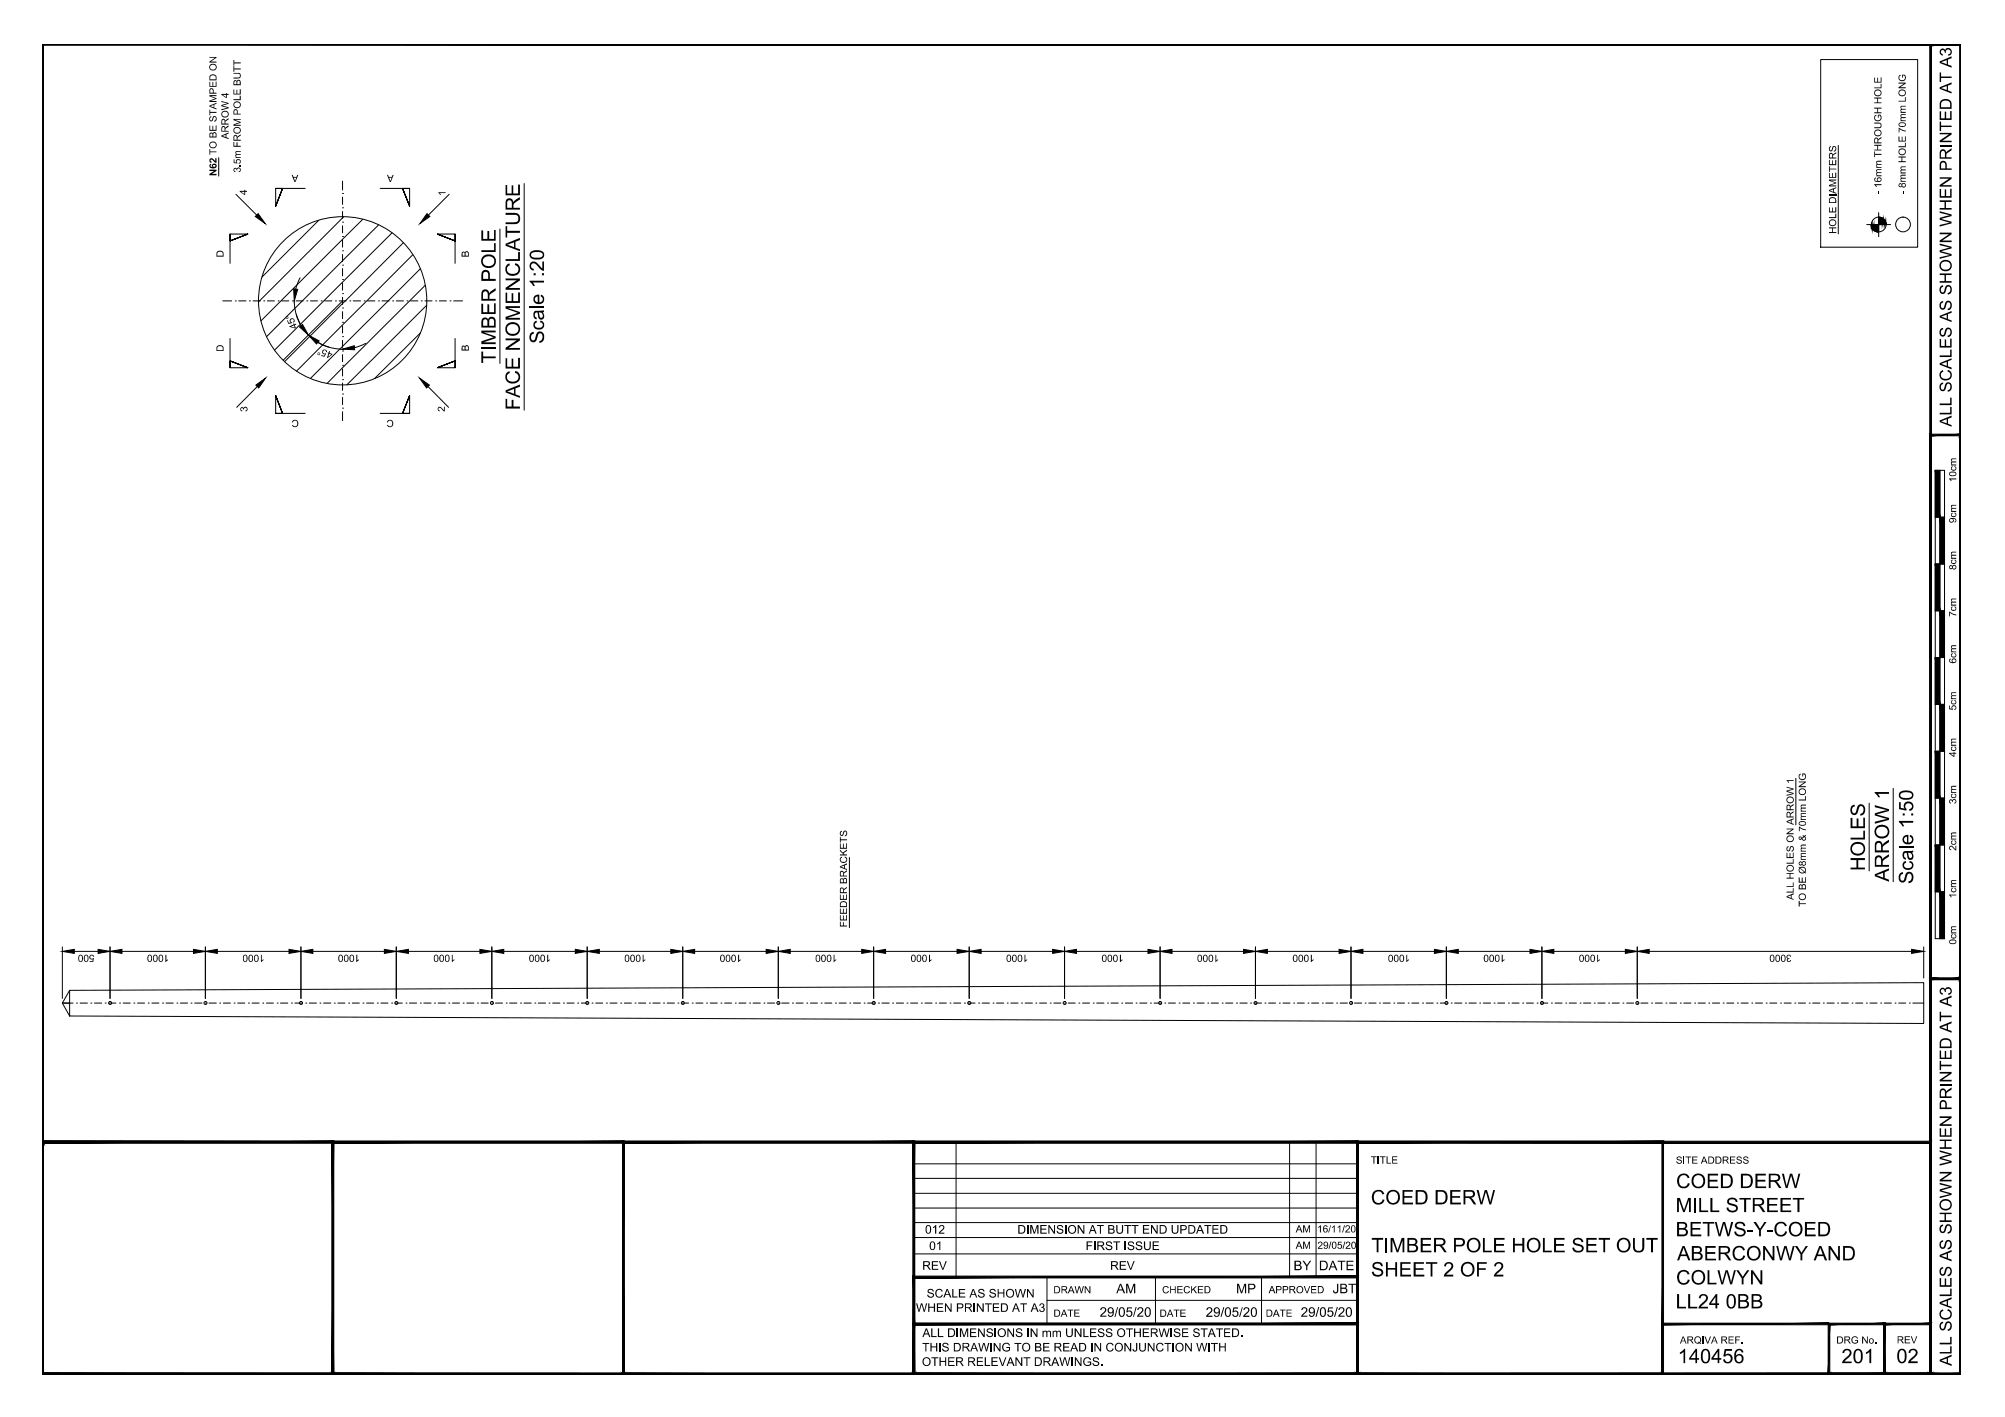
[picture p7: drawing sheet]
<svg xmlns="http://www.w3.org/2000/svg" width="420mm" height="297mm" viewBox="0 0 420 297" stroke-linecap="round" stroke-linejoin="round" font-family="sans-serif">
<defs><g id="words">
<g font-size="4.2">
<text x="103.9" y="76.2" transform="rotate(-90 103.9 76.2)">TIMBER POLE</text>
<text x="114" y="72.1" transform="rotate(-90 114 72.1)">Scale 1:20</text>
<text x="109" y="86" transform="rotate(-90 109 86)">FACE NOMENCLATURE</text>
<text x="390.8" y="182.6" transform="rotate(-90 390.8 182.6)">HOLES</text>
<text x="395.8" y="184.8" transform="rotate(-90 395.8 184.8)">ARROW 1</text>
<text x="400.9" y="185.3" transform="rotate(-90 400.9 185.3)">Scale 1:50</text>
<text x="351.2" y="249">COED DERW</text>
<text x="287.3" y="252.5">COED DERW</text>
<text x="351.1" y="254.1">MILL STREET</text>
<text x="287.4" y="262.5">TIMBER POLE HOLE SET OUT</text>
<text x="351.1" y="259.2">BETWS-Y-COED</text>
<text x="287.3" y="267.6">SHEET 2 OF 2</text>
<text x="351.2" y="269.2">COLWYN</text>
<text x="351.4" y="264.2">ABERCONWY AND</text>
<text x="351.1" y="274.3">LL24 0BB</text>
<text x="351.6" y="285.7">140456</text>
<text x="385.9" y="285.7">201</text>
<text x="397.4" y="285.7">02</text>
</g>
<g font-size="3.5">
<text x="409" y="89.5" transform="rotate(-90 409 89.5)">ALL SCALES AS SHOWN WHEN PRINTED AT A3</text>
<text x="409" y="286.3" transform="rotate(-90 409 286.3)">ALL SCALES AS SHOWN WHEN PRINTED AT A3</text>
</g>
<g font-size="2.8">
<text x="271" y="266.3">BY</text>
<text x="276.4" y="266.3">DATE</text>
<text x="233.9" y="271.1">AM</text>
<text x="259" y="271.1">MP</text>
<text x="279.3" y="271.1">JBT</text>
<text x="230.4" y="276">29/05/20</text>
<text x="252.7" y="276.1">29/05/20</text>
<text x="272.6" y="276">29/05/20</text>
</g>
<g font-size="2.5">
<text x="193.8" y="258.6">012</text>
<text x="194.7" y="262">01</text>
<text x="213.2" y="258.6">DIMENSION AT BUTT END UPDATED</text>
<text x="227.5" y="262">FIRST ISSUE</text>
<text x="193.2" y="266.2">REV</text>
<text x="232.6" y="266.2">REV</text>
<text x="192" y="275">WHEN PRINTED AT A3</text>
<text x="194.2" y="272">SCALE AS SHOWN</text>
<text x="193.3" y="280.3">ALL DIMENSIONS IN mm UNLESS OTHERWISE STATED.</text>
<text x="193.2" y="286.3">OTHER RELEVANT DRAWINGS.</text>
<text x="193.2" y="283.3">THIS DRAWING TO BE READ IN CONJUNCTION WITH</text>
</g>
<g font-size="2.1">
<text x="47.9" y="29.2" transform="rotate(-90 47.9 29.2)">ARROW 4</text>
<text x="45.4" y="36.9" transform="rotate(-90 45.4 36.9)">N62 TO BE STAMPED ON</text>
<text x="50.4" y="36.2" transform="rotate(-90 50.4 36.2)">3.5m FROM POLE BUTT</text>
<text x="51.8" y="40.9" transform="rotate(-90 51.8 40.9)">4</text>
<text x="62.5" y="36.7" transform="rotate(-180 62.5 36.7)">A</text>
<text x="82.5" y="36.7" transform="rotate(-180 82.5 36.7)">A</text>
<text x="93.4" y="41.1" transform="rotate(-90 93.4 41.1)">1</text>
<text x="394.3" y="40.7" transform="rotate(-90 394.3 40.7)">- 16mm THROUGH HOLE</text>
<text x="399.4" y="40.7" transform="rotate(-90 399.4 40.7)">- 8mm HOLE 70mm LONG</text>
<text x="46.8" y="53.9" transform="rotate(-90 46.8 53.9)">D</text>
<text x="98.2" y="53.9" transform="rotate(-90 98.2 53.9)">B</text>
<text x="384.8" y="49" transform="rotate(-90 384.8 49)">HOLE DIAMETERS</text>
<text x="62.3" y="68.6" transform="rotate(-113 62.3 68.6)">45°</text>
<text x="46.8" y="73.7" transform="rotate(-90 46.8 73.7)">D</text>
<text x="69.8" y="73.9" transform="rotate(-161 69.8 73.9)">45°</text>
<text x="98.2" y="73.7" transform="rotate(-90 98.2 73.7)">B</text>
<text x="51.8" y="86.3" transform="rotate(-90 51.8 86.3)">3</text>
<text x="62.6" y="88" transform="rotate(-180 62.6 88)">C</text>
<text x="82.5" y="88" transform="rotate(-180 82.5 88)">C</text>
<text x="93.2" y="86.3" transform="rotate(-90 93.2 86.3)">2</text>
<text x="409.9" y="101.1" transform="rotate(-90 409.9 101.1)">10cm</text>
<text x="409.9" y="109.6" transform="rotate(-90 409.9 109.6)">9cm</text>
<text x="409.9" y="119.5" transform="rotate(-90 409.9 119.5)">8cm</text>
<text x="409.9" y="129.3" transform="rotate(-90 409.9 129.3)">7cm</text>
<text x="409.9" y="139.1" transform="rotate(-90 409.9 139.1)">6cm</text>
<text x="409.9" y="148.9" transform="rotate(-90 409.9 148.9)">5cm</text>
<text x="409.9" y="158.7" transform="rotate(-90 409.9 158.7)">4cm</text>
<text x="409.9" y="168.6" transform="rotate(-90 409.9 168.6)">3cm</text>
<text x="409.9" y="178.4" transform="rotate(-90 409.9 178.4)">2cm</text>
<text x="375.9" y="188.6" transform="rotate(-90 375.9 188.6)">ALL HOLES ON ARROW 1</text>
<text x="378.4" y="190.1" transform="rotate(-90 378.4 190.1)">TO BE Ø8mm &amp; 70mm LONG</text>
<text x="409.9" y="188.3" transform="rotate(-90 409.9 188.3)">1cm</text>
<text x="177.5" y="194.4" transform="rotate(-90 177.5 194.4)">FEEDER BRACKETS</text>
<text x="409.9" y="198" transform="rotate(-90 409.9 198)">0cm</text>
<text x="19.8" y="200.2" transform="rotate(-180 19.8 200.2)">500</text>
<text x="35.5" y="200.2" transform="rotate(-180 35.5 200.2)">1000</text>
<text x="55.4" y="200.2" transform="rotate(-180 55.4 200.2)">1000</text>
<text x="75.5" y="200.2" transform="rotate(-180 75.5 200.2)">1000</text>
<text x="95.4" y="200.2" transform="rotate(-180 95.4 200.2)">1000</text>
<text x="115.5" y="200.2" transform="rotate(-180 115.5 200.2)">1000</text>
<text x="135.5" y="200.2" transform="rotate(-180 135.5 200.2)">1000</text>
<text x="155.5" y="200.2" transform="rotate(-180 155.5 200.2)">1000</text>
<text x="175.5" y="200.2" transform="rotate(-180 175.5 200.2)">1000</text>
<text x="195.5" y="200.2" transform="rotate(-180 195.5 200.2)">1000</text>
<text x="215.5" y="200.2" transform="rotate(-180 215.5 200.2)">1000</text>
<text x="235.5" y="200.2" transform="rotate(-180 235.5 200.2)">1000</text>
<text x="255.5" y="200.2" transform="rotate(-180 255.5 200.2)">1000</text>
<text x="275.5" y="200.2" transform="rotate(-180 275.5 200.2)">1000</text>
<text x="295.5" y="200.2" transform="rotate(-180 295.5 200.2)">1000</text>
<text x="315.5" y="200.2" transform="rotate(-180 315.5 200.2)">1000</text>
<text x="335.5" y="200.2" transform="rotate(-180 335.5 200.2)">1000</text>
<text x="375.4" y="200.2" transform="rotate(-180 375.4 200.2)">3000</text>
<text x="287.3" y="243.9">TITLE</text>
<text x="351.2" y="243.9">SITE ADDRESS</text>
<text x="271.6" y="261.8">AM</text>
<text x="271.6" y="258.4">AM</text>
<text x="276" y="258.4">16/11/20</text>
<text x="276.1" y="261.8">29/05/20</text>
<text x="220.8" y="271.1">DRAWN</text>
<text x="243.5" y="271.1">CHECKED</text>
<text x="265.9" y="271.1">APPROVED</text>
<text x="220.8" y="276">DATE</text>
<text x="243" y="276.1">DATE</text>
<text x="265.2" y="276">DATE</text>
<text x="352" y="281.6">ARQIVA REF.</text>
<text x="384.8" y="281.6">DRG No.</text>
<text x="397.5" y="281.6">REV</text>
</g>
</g></defs>
<!-- layer: 03 - TEXT AND DIMENSIONS -->
<g fill="none" stroke="#000" stroke-width=".21">
<path d="M13.1 210.3h2.2M16 210.3h.1M16.8 210.3h1.5M19 210.3h.1M19.8 210.3h1.5M22 210.3h.1M22.8 210.3h1.5M25 210.3h.1M25.8 210.3h1.5M28.1 210.3h.1M28.8 210.3h1.5M31.1 210.3h.1"/>
<path d="M31.8 210.3h1.5M34.1 210.3h.1M34.8 210.3h1.5M37.1 210.3h.1M37.8 210.3h1.5M40 210.3h.1M40.8 210.3h1.5M43 210.3h.1M43.8 210.3h1.5M46 210.3h.1M46.8 210.3h1.5M49.1 210.3h.1"/>
<path d="M49.8 210.3h1.5M52.1 210.3h.1M52.8 210.3h1.5M55.1 210.3h.1M55.8 210.3h1.5M58.1 210.3h.1M58.8 210.3h1.5M61.1 210.3h.1M61.8 210.3h1.5M64.1 210.3h.1M64.8 210.3h1.5M67 210.3h.1"/>
<path d="M67.8 210.3h1.5M70 210.3h.1M70.8 210.3h1.5M73.1 210.3h.1M73.8 210.3h1.5M76.1 210.3h.1M76.8 210.3h1.5M79.1 210.3h.1M79.8 210.3h1.5M82.1 210.3h.1M82.8 210.3h1.5M85.1 210.3h.1"/>
<path d="M85.8 210.3h1.5M88.1 210.3h.1M88.8 210.3h1.5M91 210.3h.1M91.8 210.3h1.5M94.1 210.3h.1M94.8 210.3h1.5M97.1 210.3h.1M97.8 210.3h1.5M100.1 210.3h.1M100.8 210.3h1.5M103.1 210.3h.1"/>
<path d="M103.8 210.3h1.5M106.1 210.3h.1M106.8 210.3h1.5M109.1 210.3h.1M109.8 210.3h1.5M112.1 210.3h.1M112.8 210.3h1.5M115 210.3h.1M115.8 210.3h1.5M118.1 210.3h.1M118.8 210.3h1.5M121.1 210.3h.1"/>
<path d="M121.8 210.3h1.5M124.1 210.3h.1M124.8 210.3h1.5M127.1 210.3h.1M127.8 210.3h1.5M130.1 210.3h.1M130.8 210.3h1.5M133.1 210.3h.1M133.8 210.3h1.5M136.1 210.3h.1M136.8 210.3h1.5M139.1 210.3h.1"/>
<path d="M139.8 210.3h1.5M142.1 210.3h.1M142.8 210.3h1.5M145.1 210.3h.1M145.8 210.3h1.5M148.1 210.3h.1M148.8 210.3h1.5M151.1 210.3h.1M151.8 210.3h1.5M154.1 210.3h.1M154.8 210.3h1.5M157.1 210.3h.1"/>
<path d="M157.8 210.3h1.5M160.1 210.3h.1M160.8 210.3h1.5M163.1 210.3h.1M163.8 210.3h1.5M166.1 210.3h.1M166.8 210.3h1.5M169.1 210.3h.1M169.8 210.3h1.5M172.1 210.3h.1M172.8 210.3h1.5M175.1 210.3h.1"/>
<path d="M175.8 210.3h1.5M178.1 210.3h.1M178.8 210.3h1.5M181.1 210.3h.1M181.8 210.3h1.5M184.1 210.3h.1M184.8 210.3h1.5M187.1 210.3h.1M187.8 210.3h1.5M190.1 210.3h.1M190.8 210.3h1.5M193.1 210.3h.1"/>
<path d="M193.8 210.3h1.5M196.1 210.3h.1M196.8 210.3h1.5M199.1 210.3h.1M199.8 210.3h1.5M202.1 210.3h.1M202.8 210.3h1.5M205.1 210.3h.1M205.8 210.3h1.5M208.1 210.3h.1M208.8 210.3h1.5M211.1 210.3h.1"/>
<path d="M211.8 210.3h1.5M214.1 210.3h.1M214.8 210.3h1.6M217.1 210.3h.1M217.8 210.3h1.5M220.1 210.3h.1M220.8 210.3h1.5M223.1 210.3h.1M223.8 210.3h1.5M226.1 210.3h.1M226.9 210.3h1.4M229.1 210.3h.1"/>
<path d="M229.8 210.3h1.5M232.1 210.3h.1M232.8 210.3h1.5M235.1 210.3h.1M235.8 210.3h1.5M238.1 210.3h.1M238.8 210.3h1.6M241.1 210.3h.1M241.8 210.3h1.5M244.1 210.3h.1M244.8 210.3h1.5M247.1 210.3h.1"/>
<path d="M247.8 210.3h1.5M250.1 210.3h.1M250.9 210.3h1.4M253.1 210.3h.1M253.8 210.3h1.5M256.1 210.3h.1M256.8 210.3h1.5M259.1 210.3h.1M259.8 210.3h1.6M262.1 210.3h.1M262.8 210.3h1.6M265.1 210.3h.1"/>
<path d="M265.8 210.3h1.5M268.1 210.3h.1M268.8 210.3h1.5M271.1 210.3h.1M271.9 210.3h1.4M274.1 210.3h.1M274.9 210.3h1.4M277.1 210.3h.1M277.8 210.3h1.5M280.1 210.3h.1M280.8 210.3h1.5M283.1 210.3h.1"/>
<path d="M283.8 210.3h1.6M286.1 210.3h.1M286.8 210.3h1.6M289.1 210.3h.1M289.8 210.3h1.5M292.1 210.3h.1M292.8 210.3h1.5M295.1 210.3h.1M295.9 210.3h1.4M298.1 210.3h.1M298.9 210.3h1.4M301.1 210.3h.1"/>
<path d="M301.8 210.3h1.5M304.1 210.3h.1M304.8 210.3h1.6M307.1 210.3h.1M307.8 210.3h1.6M310.1 210.3h.1M310.8 210.3h1.6M313.1 210.3h.1M313.8 210.3h1.5M316.1 210.3h.1M316.9 210.3h1.4M319.1 210.3h.1"/>
<path d="M319.9 210.3h1.4M322.1 210.3h.1M322.9 210.3h1.4M325.1 210.3h.1M325.9 210.3h1.4M328.1 210.3h.1M328.8 210.3h1.6M331.1 210.3h.1M331.8 210.3h1.6M334.1 210.3h.1M334.8 210.3h1.6M337.1 210.3h.1"/>
<path d="M337.8 210.3h1.5M340.1 210.3h.1M340.9 210.3h1.4M343.1 210.3h.1M343.9 210.3h1.4M346.1 210.3h.1M346.9 210.3h1.4M349.1 210.3h.1M349.9 210.3h1.5M352.1 210.3h.1M352.8 210.3h1.6M355.1 210.3h.1"/>
<path d="M355.8 210.3h1.6M358.1 210.3h.1M358.8 210.3h1.6M361.1 210.3h.1M361.9 210.3h1.4M364.1 210.3h.1M364.9 210.3h1.4M367.1 210.3h.1M367.9 210.3h1.4M370.1 210.3h.1M370.9 210.3h1.4M373.1 210.3h.1"/>
<path d="M373.9 210.3h1.5M376.1 210.3h.1M376.8 210.3h1.6M379.1 210.3h.1M379.8 210.3h1.6M382.1 210.3h.1M382.8 210.3h1.6M385.1 210.3h.1M385.9 210.3h1.4M388.1 210.3h.1M388.9 210.3h1.4M391.1 210.3h.1"/>
<path d="M391.9 210.3h1.4M394.1 210.3h.1M394.9 210.3h1.5M397.1 210.3h.1M397.9 210.3h1.5M400.1 210.3h.1M400.8 210.3h2.3"/>
</g>
<!-- layer: TEXT AND DIMENSIONS -->
<g fill="none" stroke="#000" stroke-width=".21">
<path d="M381.5 12.5h20.4v39.3h-20.4zM57.8 39.5h1.4l-1.4 3.7 1.4-3.7-1.4 3.7v-3.7h6.2M71.8 38v1.8M79.7 39.5h6.1v3.7l-1.4-3.7 1.4 3.7-1.4-3.7h1.4M109.8 38.5v47.5M385.2 30.5v18.5M48.2 49.1v1.4l3.7-1.4-3.7 1.4 3.7-1.4h-3.7v6.1M49.4 40.7l4.4 4.4M62.9 58.2l-.9 2.4M66.8 46.2l-11.9 11.9M71.8 58.6h.1M71.8 55.6h.1"/>
<path d="M71.8 52.6h.1M71.8 49.6h.1M71.8 46.6h.1M71.8 43.6h.1M71.8 40.6h.1M71.8 41.3v1.5M71.8 44.3v1.5M71.8 47.3v1.5M71.8 50.3v1.5M71.8 53.3v1.5M71.8 56.3v1.5M71.8 59.3v1.5"/>
<path d="M72 45.5l-17.8 17.8M76 46l-21.3 21.3M79.3 47.2l-23.4 23.4M82.2 48.8l-24.7 24.6M84.5 50.9l-24.9 24.9M86.5 53.4l-24.4 24.4M88.1 56.3l-23 23M89.1 59.8l-20.6 20.6M94.1 40.7l-4.3 4.4M95.4 49.1v1.4l-3.8-1.4 3.8 1.4-3.8-1.4h3.8v6.1M104.8 48v28.2M46.7 63.1h1.8"/>
<path d="M48.2 71v6.1h3.7l-3.7-1.5 3.7 1.5-3.7-1.5v1.5M49.3 63.1h.1M50 63.1h1.5M52.3 63.1h.1M53 63.1h1.6M55.3 63.1h.1M56 63.1h1.5M58.3 63.1h.1M59 63.1h1.5M61.3 63.1h.1M61.7 63.1a10.1 10.1 0 0 0 10.1 10.1M62 63.1h1.5"/>
<path d="M62.1 66l1 2.3M64.3 63.1h.1M65.1 63.1h1.4M66.6 71.8l2.3 1M67.3 63.1h.1M68.1 63.1h1.4M70.3 63.1h.1M71.1 63.1h1.4M71.8 79.6h.1M71.8 76.6h.1M71.8 73.6h.1M71.8 70.6h.1"/>
<path d="M71.8 67.6h.1M71.8 64.6h.1M71.8 61.6h.1M71.8 62.3v1.5M71.8 65.3v1.5M71.8 68.3v1.5M71.8 71.3v1.5M71.8 74.3v1.5M71.8 77.3v1.5M71.8 63.1l-12.5 12.4M73.3 63.1h.1M74 63.1h1.6"/>
<path d="M76.3 63.1h.1M76.6 72l-2.3 .9M77 63.1h1.6M79.3 63.1h.1M80 63.1h1.6M82.3 63.1h.1M83 63.1h1.6M85.3 63.1h.1M86 63.1h1.6M88.1 69.8l-9.6 9.5M88.3 63.1h.1M89.1 63.1h1.4"/>
<path d="M89.4 64l-16.7 16.6M91.3 63.1h.1M92.1 63.1h1.4M94.3 63.1h.1M95.1 63.1h1.8M95.4 71v6.1h-3.8l3.8-1.5-3.8 1.5 3.8-1.5v1.5M53.9 81l-4.3 4.4M57.8 86.7h1.4l-1.4-3.8 1.4 3.8-1.4-3.8v3.8h6.2M71.8 85.6h.1M71.8 82.6h.1M71.8 80.3v1.5M71.8 83.3v1.5"/>
<path d="M71.8 86.3v1.9M79.7 86.7h6.1v-3.8l-1.4 3.8 1.4-3.8-1.4 3.8h1.4M89.7 81l4.3 4.4M178 179.7v14.7M376.3 163.2v9.7M391.7 168.4v14.2M396.7 165.3v19.5M13.1 198.5v10.8M15.6 199.4h5M23.1 198.5v10.8M25.6 199.4h14.9M43 198.5v10.8"/>
<path d="M45.5 199.4h15.1M63.1 198.5v10.8M65.6 199.4h14.9M83 198.5v10.8M85.6 199.4h15M103.1 198.5v10.8M105.6 199.4h15M123 198.5v10.8M125.6 199.4h15M143.1 198.5v10.8M145.6 199.4h15M163.1 198.5v10.8"/>
<path d="M165.6 199.4h15M183.1 198.5v10.8M185.6 199.4h15M203.1 198.5v10.8M205.6 199.4h15M223.1 198.5v10.8M225.6 199.4h15M243.1 198.5v10.8M245.6 199.4h15M263.1 198.5v10.8M265.6 199.4h15M283.1 198.5v10.8"/>
<path d="M285.6 199.4h15M303.1 198.5v10.8M305.6 199.4h15M323.1 198.5v10.8M325.6 199.4h15M343.1 198.5v10.8M345.6 199.4h55M403.1 198.5v6.5"/>
</g>
<!-- layer: MEDIUM THICKNESS -->
<g fill="none" stroke="#000" stroke-width=".21">
<path d="M391.2 47.1h5M393.7 44.6v5M13.1 210.3h1.5M14.6 207.6l-1.5 2.7 1.5 2.7M14.6 207.6l388.5-1.6v8.5l-388.5-1.5z"/>
<circle cx="393.7" cy="47.1" r="1.55"/>
<circle cx="398.8" cy="47.1" r="1.55"/>
<circle cx="71.8" cy="63.1" r="17.6"/>
<circle cx="23.1" cy="210.2" r=".32"/>
<circle cx="43.1" cy="210.2" r=".32"/>
<circle cx="63.1" cy="210.2" r=".32"/>
<circle cx="83.1" cy="210.2" r=".32"/>
<circle cx="103.1" cy="210.2" r=".32"/>
<circle cx="123.1" cy="210.2" r=".32"/>
<circle cx="143.1" cy="210.2" r=".32"/>
<circle cx="163.1" cy="210.2" r=".32"/>
<circle cx="183.1" cy="210.2" r=".32"/>
<circle cx="203.1" cy="210.2" r=".32"/>
<circle cx="223.1" cy="210.2" r=".32"/>
<circle cx="243.1" cy="210.2" r=".32"/>
<circle cx="263.1" cy="210.2" r=".32"/>
<circle cx="283.1" cy="210.2" r=".32"/>
<circle cx="303.1" cy="210.2" r=".32"/>
<circle cx="323.1" cy="210.2" r=".32"/>
<circle cx="343.1" cy="210.2" r=".32"/>
</g>
<!-- layer: TEXT AND DIMENSIONS -->
<g fill="#000" stroke="#000" stroke-width=".21">
<path d="M54.1 44.8l1.5 2.1-2.1-1.5zM89.5 44.8l.6 .6-2.1 1.5zM61.5 60.5l.9 .2-.7 2.4zM62.8 68.5l.6-.5 1.2 2.2zM64.6 70.2l2.3 1.3-.6 .6zM71.8 73.2l2.4-.7 .1 .8zM53.6 80.7l2.1-1.5-1.5 2.1zM87.9 79.2l2.1 1.5-.6 .6zM13.1 199.4l2.5-.4v.9zM20.6 199l2.5 .4-2.5 .5zM23.1 199.4l2.5-.4v.9zM40.5 199l2.5 .4-2.5 .5z"/>
<path d="M43 199.4l2.5-.4v.9zM60.6 199l2.5 .4-2.5 .5zM63.1 199.4l2.5-.4v.9zM80.5 199l2.5 .4-2.5 .5zM83 199.4l2.6-.4v.9zM100.6 199l2.5 .4-2.5 .5zM103.1 199.4l2.5-.4v.9zM120.6 199l2.4 .4-2.4 .5zM123 199.4l2.6-.4v.9zM140.6 199l2.5 .4-2.5 .5zM143.1 199.4l2.5-.4v.9zM160.6 199l2.5 .4-2.5 .5z"/>
<path d="M163.1 199.4l2.5-.4v.9zM180.6 199l2.5 .4-2.5 .5zM183.1 199.4l2.5-.4v.9zM200.6 199l2.5 .4-2.5 .5zM203.1 199.4l2.5-.4v.9zM220.6 199l2.5 .4-2.5 .5zM223.1 199.4l2.5-.4v.9zM240.6 199l2.5 .4-2.5 .5zM243.1 199.4l2.5-.4v.9zM260.6 199l2.5 .4-2.5 .5zM263.1 199.4l2.5-.4v.9zM280.6 199l2.5 .4-2.5 .5z"/>
<path d="M283.1 199.4l2.5-.4v.9zM300.6 199l2.5 .4-2.5 .5zM303.1 199.4l2.5-.4v.9zM320.6 199l2.5 .4-2.5 .5zM323.1 199.4l2.5-.4v.9zM340.6 199l2.5 .4-2.5 .5zM343.1 199.4l2.5-.4v.9zM400.6 199l2.5 .4-2.5 .5z"/>
</g>
<!-- layer: MEDIUM THICKNESS -->
<g fill="#000" stroke="#000" stroke-width=".21">
<path d="M392.1 47.1v.3zM395.2 46.6v.5z"/>
<path d="M392.1 47.1v.3zM392.2 47.1v.5z"/>
<path d="M392.2 47.1v.5l.1-.5zM392.3 47.1v.8l-.1-.3z"/>
<path d="M392.3 47.1v.8l.2-.8zM392.5 47.1v1l-.2-.2z"/>
<path d="M392.5 47.1v1l.2-1zM392.7 47.1v1.2l-.2-.2z"/>
<path d="M392.7 47.1v1.2l.2-1.2zM392.9 47.1v1.3l-.2-.1z"/>
<path d="M392.9 47.1v1.3l.2-1.3zM393.1 47.1v1.5l-.2-.2z"/>
<path d="M393.1 47.1v1.5l.3-1.5zM393.4 47.1v1.5h-.3z"/>
<path d="M393.4 47.1v1.5l.3-1.5zM393.7 47.1v1.5h-.3z"/>
<path d="M393.7 45.5v1.6l.2-1.5zM393.9 45.6v1.5h-.2z"/>
<path d="M393.9 45.6v1.5l.3-1.5zM394.2 45.6v1.5h-.3z"/>
<path d="M394.2 45.6v1.5l.2-1.4zM394.4 45.7v1.4h-.2z"/>
<path d="M394.4 45.7v1.4l.3-1.2zM394.7 45.9v1.2h-.3z"/>
<path d="M394.7 45.9v1.2l.2-1zM394.9 46.1v1h-.2z"/>
<path d="M394.9 46.1v1l.1-.8zM395 46.3v.8h-.1z"/>
<path d="M395 46.3v.8l.2-.5zM395.2 46.6v.5h-.2z"/>
<path d="M395.2 46.8v.3zM395.2 46.8l.1 .3z"/>
</g>
<!-- layer: 0 -->
<g fill="none" stroke="#000" stroke-width=".21">
<path d="M405.5 98.6h2v98.2h-2zM406.5 98.6v98.2M405.5 118.2h2M405.5 108.4h2M405.5 137.8h2M405.5 128.1h2M405.5 157.5h2M405.5 147.7h2M405.5 177.1h2M405.5 167.3h2M405.5 186.9h2M200.3 239.4v28.3"/>
<path d="M270.2 239.4v28.3M275.8 239.4v28.3M191.5 250.1h93M191.5 247h93M191.5 244h93M191.5 256.3h93M191.5 253.2h93M191.5 259.4h93M191.5 262.8h93M219.4 267.7v9.8M219.4 272.6h65.1M242.1 267.7v9.8"/>
<path d="M264.4 267.7v9.8"/>
</g>
<g fill="#000" stroke="#000" stroke-width=".21">
<path d="M8.9 9.3l.2 .2h401.6zM8.9 9.3h402l-.2 .2z"/>
<path d="M404.4 9.3l.3 .2zM404.4 9.3l.3 .2-.3 278.5zM404.7 9.5l-.3 278.5 .3-.1zM404.4 288l.3-.1z"/>
<path d="M404.6 9.3l.1 .2h6zM404.6 9.3h6.3l-.2 .2z"/>
<path d="M410.7 9.5v278.4l.2-278.6zM410.9 9.3v278.7l-.2-.1z"/>
<path d="M410.7 9.5v278.4l.2-278.6zM410.9 9.3v278.7l-.2-.1z"/>
<path d="M404.4 91l.3 .4 6.2-.4zM404.7 91.4l6.2-.4-.2 .4zM410.9 91l-.2 .4z"/>
<path d="M404.4 91l.3 114v-113.6zM404.4 91l.3 114-.3 .4z"/>
<path d="M405.5 98.6l1 9.8v-9.8zM405.5 98.6l1 9.8h-1z"/>
<path d="M410.7 91.4l.2 113.8v-114zM410.7 91.4l.2 113.8-.2-.2zM410.7 205l.2 .4zM404.7 205h6l.2 .4zM404.7 205l-.3 .4h6.5z"/>
<path d="M405.5 118.2l1 9.8v-9.8zM405.5 118.2l1 9.8h-1z"/>
<path d="M406.5 108.4l1 9.8v-9.8zM406.5 108.4l1 9.8h-1z"/>
<path d="M405.5 137.8l1 9.9v-9.9zM405.5 137.8l1 9.9h-1z"/>
<path d="M406.5 128l1 9.8v-9.8zM406.5 128l1 9.8h-1z"/>
<path d="M405.5 157.5l1 9.8v-9.8zM405.5 157.5l1 9.8h-1z"/>
<path d="M406.5 147.7l1 9.8v-9.8zM406.5 147.7l1 9.8h-1z"/>
<path d="M405.5 177.1l1 9.8v-9.8zM405.5 177.1l1 9.8h-1z"/>
<path d="M406.5 167.3l1 9.8v-9.8zM406.5 167.3l1 9.8h-1z"/>
<path d="M406.5 186.9l1 9.9v-9.9zM406.5 186.9l1 9.9h-1z"/>
<path d="M404.4 205l.3 .4 6.2-.4zM404.7 205.4l6.2-.4-.2 .4zM410.9 205l-.2 .4z"/>
<path d="M410.9 205.2l-.2 .2 .2 82.6zM410.7 205.4l.2 82.6-.2-.1zM410.7 287.9l.2 .1z"/>
<path d="M8.9 239.2l.2 .4zM8.9 239.2l395.5 .4h-395.3zM8.9 239.2l395.5 .4 .3-.4z"/>
<path d="M9.1 239.6h60.5l.3-.4zM8.9 239.2h61l-60.8 .4zM8.9 239.2l.2 .4z"/>
<path d="M69.9 239.6h60.6l.3-.4zM69.6 239.2h61.2l-60.9 .4zM69.6 239.2l.3 48.7v-48.3zM69.6 239.2l.3 48.7-.3 .1zM69.6 288l.3-.1z"/>
<path d="M130.8 239.6h60.5l.4-.4zM130.5 239.2h61.2l-60.9 .4zM130.5 239.2l.3 48.7v-48.3zM130.5 239.2l.3 48.7-.3 .1zM130.5 288l.3-.1z"/>
<path d="M191.7 239.6h92.6l.3-.4zM191.3 239.2h93.3l-92.9 .4zM191.3 239.2l.4 48.7v-48.3zM191.3 239.2l.4 48.7-.4 .1zM191.3 288l.4-.1z"/>
<path d="M284.6 239.6h63.7l.3-.4zM284.3 239.2h64.3l-64 .4zM284.3 239.2l.3 48.7v-48.3zM284.3 239.2l.3 48.7-.3 .1zM284.3 288l.3-.1z"/>
<path d="M404.7 239.2l-.3 .4 .3 48.4zM404.4 239.6l.3 48.4-.3-.1zM404.4 287.9l.3 .1z"/>
<path d="M191.3 277.4l.4 .3 92.9-.3zM191.7 277.7l92.9-.3-.3 .3zM284.6 277.4l-.3 .3 .3 10.3zM284.3 277.7l.3 10.3-.3-.1zM284.3 287.9l.3 .1z"/>
<path d="M191.3 277.7h93.3l-.3-.3zM191.3 277.7l.4-.3h92.6zM191.3 267.5v10.2l.4-.3zM191.3 267.5l.4 .4v9.5zM191.3 267.5l.4 .4 92.9-.4zM191.7 267.9l92.9-.4-.3 .4zM284.6 267.5l-.3 .4 .3 9.8zM284.3 267.9l.3 9.8-.3-.3z"/>
<path d="M383.1 277.4l.3 .3 11.6-.3zM383.4 277.7l11.6-.3-.3 .3zM395 277.4l-.3 .3 .3 10.3zM394.7 277.7l.3 10.3-.3-.1zM394.7 287.9l.3 .1z"/>
<path d="M348.4 277.7h34.9v-.3zM348.4 277.4h34.9l-34.9 .3z"/>
<path d="M394.7 277.4l.3 .3 9.7-.3zM395 277.7l9.7-.3-.3 .3zM404.7 277.4l-.3 .3 .3 10.3zM404.4 277.7l.3 10.3-.3-.1zM404.4 287.9l.3 .1z"/>
<path d="M9.1 9.5l-.2 278.5 .2-.1zM8.9 9.3l.2 .2-.2 278.5z"/>
<path d="M9.1 239.6l-.2 48.4 .2-.1zM8.9 239.4l.2 .2-.2 48.4z"/>
<path d="M9.1 287.9l60.7 .1-.2-.1zM9.1 287.9l60.7 .1h-60.9z"/>
<path d="M69.6 287.9l.3 .1zM69.9 239.2v48.8l-.3-.1zM69.9 239.2l-.3 .4v48.3z"/>
<path d="M69.9 287.9l60.7 .1-.1-.1zM69.9 287.9l60.7 .1h-60.8z"/>
<path d="M130.5 287.9l.3 .1zM130.8 239.2v48.8l-.3-.1zM130.8 239.2l-.3 .4v48.3z"/>
<path d="M130.8 287.9l60.7 .1-.2-.1zM130.8 287.9l60.7 .1h-60.9z"/>
<path d="M191.3 287.9l.4 .1zM191.7 239.2v48.8l-.4-.1zM191.7 239.2l-.4 .4v48.3z"/>
<path d="M191.7 287.9l92.8 .1-.2-.1zM191.7 287.9l92.8 .1h-93z"/>
<path d="M284.3 287.9l.3 .1zM284.6 239.2v48.8l-.3-.1zM284.6 239.2l-.3 .4v48.3z"/>
<path d="M191.5 288h93l-.2-.1zM191.7 287.9h92.6l-92.8 .1zM191.3 288l.4-.1zM191.7 277.7v10.2l-.4 .1zM191.3 277.4v10.6l.4-10.3z"/>
<path d="M284.6 287.9l63.8 .1-.1-.1zM284.6 287.9l63.8 .1h-63.9z"/>
<path d="M348.3 287.9l.3 .1zM348.6 239.2v48.8l-.3-.1zM348.6 239.2l-.3 .4v48.3z"/>
<path d="M383.3 288h11.6l-.2-.1zM383.4 287.9h11.3l-11.4 .1zM383.1 288l.3-.1zM383.4 277.7v10.2l-.3 .1zM383.1 277.4v10.6l.3-10.3z"/>
<path d="M8.9 288h395.7l-.2-.1zM8.9 288l.2-.1h395.3zM8.9 239.4v48.6l.2-.1zM8.9 239.4l.2 .2v48.3z"/>
<path d="M394.9 288h9.7l-.2-.1zM394.9 288l.1-.1h9.4zM394.7 288l.3-.1zM395 277.7v10.2l-.3 .1zM394.7 277.4v10.6l.3-10.3z"/>
<path d="M9.1 287.9l401.8 .1-.2-.1zM9.1 287.9l401.8 .1h-402z"/>
<path d="M404.7 287.9l6.2 .1-.2-.1zM404.7 287.9l6.2 .1h-6.3z"/>
<path d="M404.6 288h6.3l-.2-.1zM404.7 287.9h6l-6.1 .1zM404.4 288l.3-.1zM404.7 205.4v82.5l-.3 .1zM404.4 205v83l.3-82.6z"/>
</g>
<use href="#words"/>
</svg>
